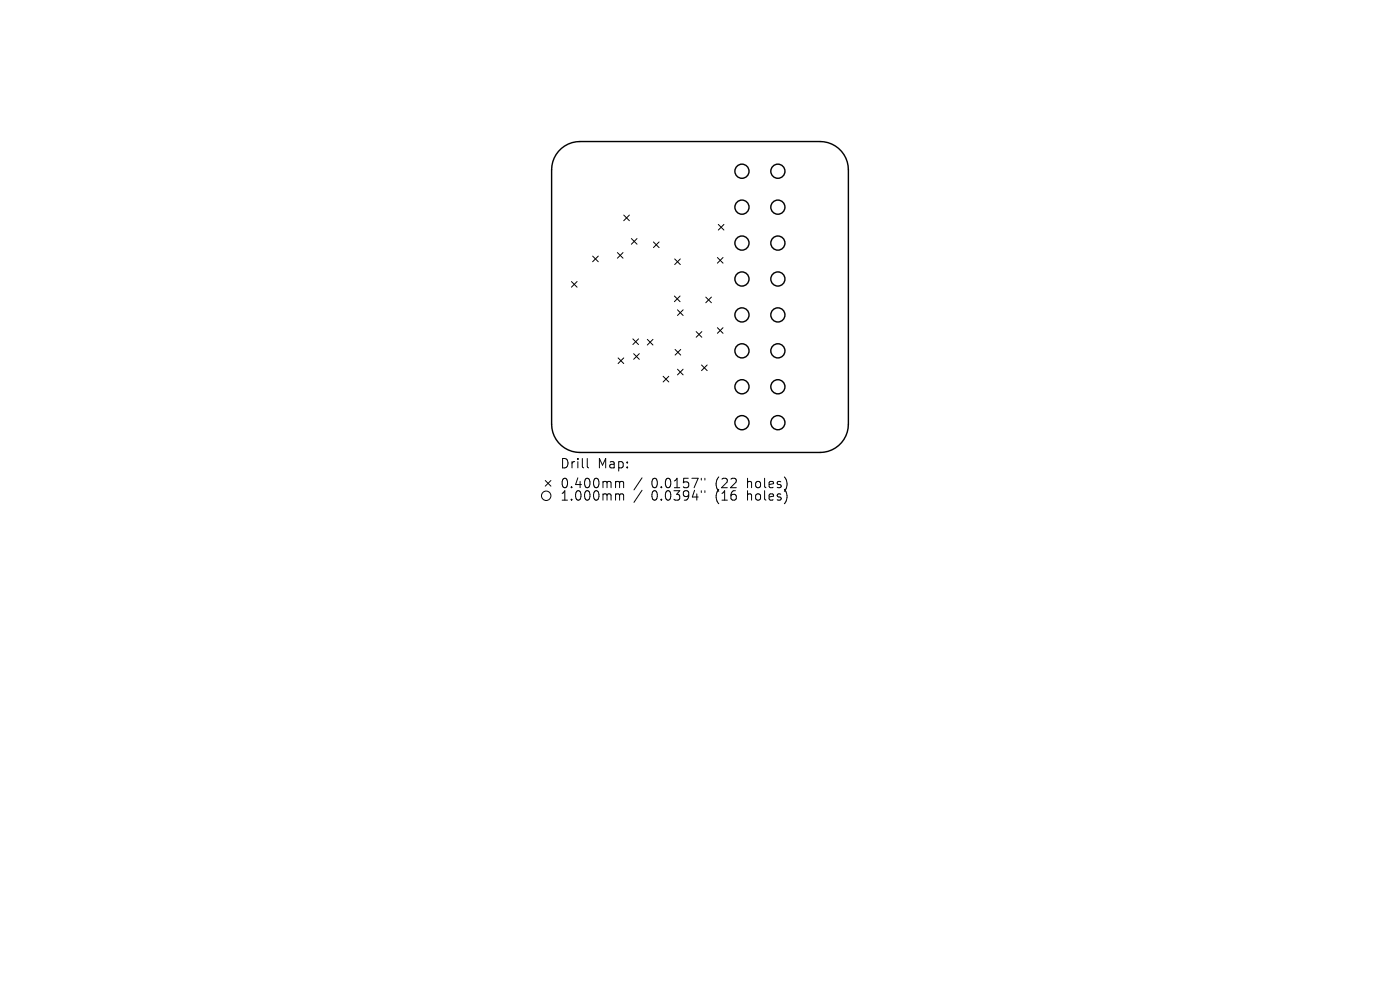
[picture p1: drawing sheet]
<svg xmlns="http://www.w3.org/2000/svg" width="297mm" height="210mm" viewBox="0 0 297 210" stroke-linecap="round" stroke-linejoin="round" font-family="sans-serif">
<defs><g id="words">
<g font-size="2.8">
<text x="118.9" y="99.6">Drill</text>
<text x="126.8" y="99.6">Map:</text>
<text x="118.9" y="103.8">0.400mm</text>
<text x="118.9" y="106.4">1.000mm</text>
<text x="138.1" y="103.8">0.0157&quot;</text>
<text x="138.1" y="106.4">0.0394&quot;</text>
<text x="151.7" y="103.8">(22</text>
<text x="151.7" y="106.4">(16</text>
<text x="158.5" y="103.8">holes)</text>
<text x="158.5" y="106.4">holes)</text>
</g>
</g></defs>
<g fill="none" stroke="#000" stroke-width=".3">
<path d="M119.1 31.5a6 6 0 0 1 3.9-1.5h51a6 6 0 0 1 6 6v54a6 6 0 0 1-6 6h-51a6 6 0 0 1-6-6v-54a6 6 0 0 1 2.1-4.5z"/>
<circle cx="157.4" cy="36.3" r="1.5"/>
<circle cx="165" cy="36.3" r="1.5"/>
<circle cx="157.4" cy="43.9" r="1.5"/>
<circle cx="157.4" cy="51.6" r="1.5"/>
<circle cx="157.4" cy="59.2" r="1.5"/>
<circle cx="165" cy="43.9" r="1.5"/>
<circle cx="165" cy="59.2" r="1.5"/>
<circle cx="165" cy="51.6" r="1.5"/>
<circle cx="157.4" cy="66.8" r="1.5"/>
<circle cx="157.4" cy="74.4" r="1.5"/>
<circle cx="165" cy="74.4" r="1.5"/>
<circle cx="165" cy="66.8" r="1.5"/>
<circle cx="157.4" cy="82" r="1.5"/>
<circle cx="157.4" cy="89.7" r="1.5"/>
<circle cx="165" cy="89.7" r="1.5"/>
<circle cx="165" cy="82" r="1.5"/>
</g>
<g fill="none" stroke="#000" stroke-width=".21">
<path d="M121.2 59.7l1.2 1.2M122.4 59.7l-1.2 1.2M125.7 54.3l1.2 1.2M126.9 54.3l-1.2 1.2M131 53.6l1.2 1.2M132.2 53.6l-1.2 1.2M132.3 45.6l1.2 1.2M133.5 45.6l-1.2 1.2M133.9 50.6l1.2 1.2M135.1 50.6l-1.2 1.2M138.6 51.3l1.2 1.2M139.8 51.3l-1.2 1.2"/>
<path d="M143.1 54.9l1.2 1.2M144.3 54.9l-1.2 1.2M152.2 54.6l1.2 1.2M152.4 47.6l1.2 1.2M153.4 54.6l-1.2 1.2M153.6 47.6l-1.2 1.2M131.1 75.9l1.2 1.2M132.3 75.9l-1.2 1.2M134.3 71.9l1.2 1.2M134.4 75l1.2 1.2M135.5 71.9l-1.2 1.2M135.6 75l-1.2 1.2"/>
<path d="M137.3 72l1.2 1.2M138.5 72l-1.2 1.2M140.7 79.8l1.2 1.2M141.9 79.8l-1.2 1.2M143.1 62.8l1.2 1.2M143.2 74.1l1.2 1.2M143.7 78.3l1.2 1.2M143.7 65.7l1.2 1.2M144.3 62.8l-1.2 1.2M144.4 74.1l-1.2 1.2M144.9 78.3l-1.2 1.2M144.9 65.7l-1.2 1.2"/>
<path d="M147.7 70.3l1.2 1.2M148.8 77.4l1.2 1.2M148.9 70.3l-1.2 1.2M149.7 63l1.2 1.2M150 77.4l-1.2 1.2M150.9 63l-1.2 1.2M152.2 69.5l1.2 1.2M153.4 69.5l-1.2 1.2M124.6 97.3v1.7l.3 .3M115.7 101.9l1.2 1.2M116.9 101.9l-1.2 1.2M131.2 102.1l.2 .3"/>
<path d="M131.2 104.8l.2 .2M131.4 102.4v1.1M131.4 105v1.1M131.4 102.4l.3-.3 .5 .1 .1 1.3M131.4 105l.3-.2 .5 .1 .1 1.2M136.2 101.4l-1.7 2.5M136.2 104l-1.7 2.6M148.8 101.5v.3M148.8 104.1v.4M149.5 101.5v.3M149.5 104.1v.4M166.9 102v1.4"/>
<path d="M166.9 104.7v1.3"/>
<circle cx="115.9" cy="105.2" r="1"/>
</g>
<use href="#words"/>
</svg>
